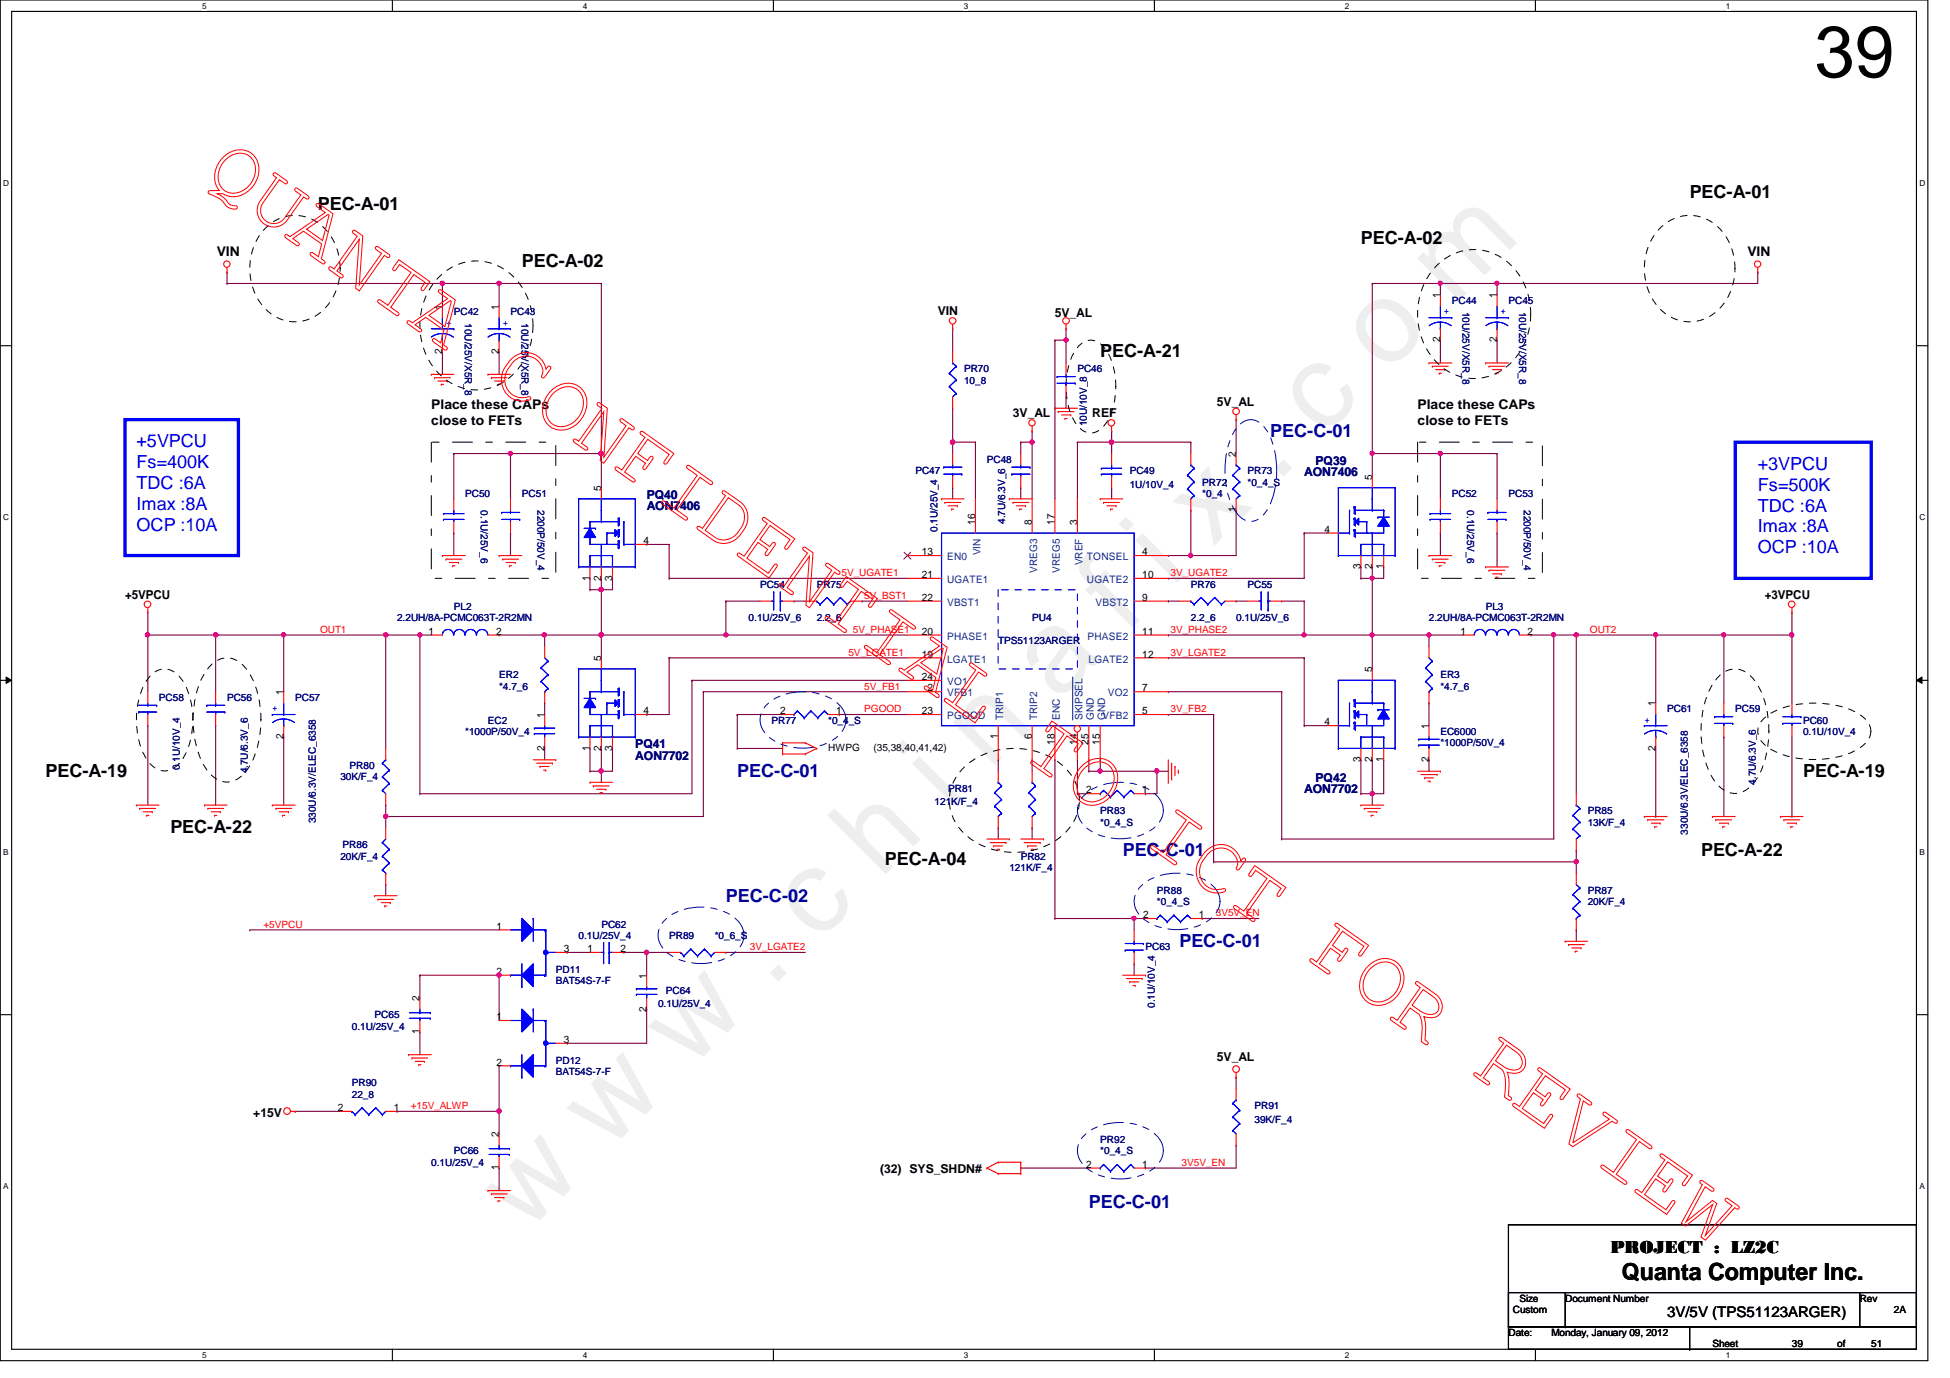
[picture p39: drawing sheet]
<svg xmlns="http://www.w3.org/2000/svg" width="297mm" height="210mm" viewBox="0 0 297 210" stroke-linecap="round" stroke-linejoin="round" font-family="sans-serif">
<defs><g id="words">
<text font-size="17.6" fill="#f0f" x="80.1" y="188" transform="rotate(-45 80.1 188)">w w w . c h i n a f i x . c o m</text>
<text font-size="11" x="276.4" y="11.7">39</text>
<text font-size="3.6" x="247.1" y="195">Quanta Computer Inc.</text>
<g font-size="2.8">
<text x="48.4" y="32">PEC-A-01</text>
<text x="257.4" y="30.2">PEC-A-01</text>
<text x="79.5" y="40.6">PEC-A-02</text>
<text x="207.3" y="37.1">PEC-A-02</text>
<text x="167.6" y="54.4">PEC-A-21</text>
<text x="6.9" y="118.3">PEC-A-19</text>
<text x="274.7" y="118.3">PEC-A-19</text>
<text x="25.9" y="127">PEC-A-22</text>
<text x="134.8" y="131.8">PEC-A-04</text>
<text x="259.1" y="130.4">PEC-A-22</text>
<text x="245.3" y="190.8">PROJECT : LZ2C</text>
</g>
<g font-size="2.8" fill="#00f">
<text x="20.8" y="68.2">+5VPCU</text>
<text x="20.8" y="71.3">Fs=400K</text>
<text x="267.8" y="71.6">+3VPCU</text>
<text x="20.8" y="74.5">TDC :6A</text>
<text x="20.8" y="77.7">Imax :8A</text>
<text x="267.8" y="74.8">Fs=500K</text>
<text x="267.8" y="77.9">TDC :6A</text>
<text x="20.8" y="80.9">OCP :10A</text>
<text x="267.8" y="81.1">Imax :8A</text>
<text x="267.8" y="84.3">OCP :10A</text>
</g>
<g font-size="2.8" fill="#0000a0">
<text x="193.5" y="66.5">PEC-C-01</text>
<text x="112.3" y="118.3">PEC-C-01</text>
<text x="171" y="130.4">PEC-C-01</text>
<text x="110.6" y="137.3">PEC-C-02</text>
<text x="179.7" y="144.2">PEC-C-01</text>
<text x="165.9" y="183.9">PEC-C-01</text>
</g>
<text font-size="2.2" x="254" y="200.7">3V/5V (TPS51123ARGER)</text>
<g font-size="2">
<text x="33" y="39">VIN</text>
<text x="266.2" y="39">VIN</text>
<text x="65.7" y="62.4">Place these CAPs</text>
<text x="65.7" y="64.8">close to FETs</text>
<text x="215.9" y="62.4">Place these CAPs</text>
<text x="215.9" y="64.8">close to FETs</text>
</g>
<g font-size="1.9">
<text x="142.9" y="48">VIN</text>
<text x="160.7" y="48.3">5V_AL</text>
<text x="154.3" y="63.5">3V_AL</text>
<text x="166.4" y="63.5">REF</text>
<text x="185.4" y="61.8">5V_AL</text>
<text x="19" y="91.2">+5VPCU</text>
<text x="268.8" y="91.2">+3VPCU</text>
<text x="185.4" y="161.6">5V_AL</text>
<text x="38.6" y="170.1">+15V</text>
<text x="134.1" y="178.7">(32) SYS_SHDN#</text>
</g>
<g font-size="1.9" fill="#000080">
<text x="200.4" y="70.8">PQ39</text>
<text x="98.5" y="76">PQ40</text>
<text x="98.5" y="77.7">AON7406</text>
<text x="198.7" y="72.5">AON7406</text>
<text x="96.8" y="114">PQ41</text>
<text x="96.8" y="115.7">AON7702</text>
<text x="200.4" y="119.2">PQ42</text>
<text x="198.7" y="120.9">AON7702</text>
</g>
<g font-size="1.6">
<text x="67.3" y="47.2" transform="rotate(-90 67.3 47.2)">1</text>
<text x="76" y="47.2" transform="rotate(-90 76 47.2)">1</text>
<text x="219.4" y="45.4" transform="rotate(-90 219.4 45.4)">1</text>
<text x="228" y="45.4" transform="rotate(-90 228 45.4)">1</text>
<text x="67.3" y="53.9" transform="rotate(-90 67.3 53.9)">2</text>
<text x="76" y="53.9" transform="rotate(-90 76 53.9)">2</text>
<text x="219.4" y="52.2" transform="rotate(-90 219.4 52.2)">2</text>
<text x="228" y="52.2" transform="rotate(-90 228 52.2)">2</text>
<text x="188.3" y="69.6" transform="rotate(-90 188.3 69.6)">2</text>
<text x="91.6" y="74.8" transform="rotate(-90 91.6 74.8)">5</text>
<text x="209" y="73.1" transform="rotate(-90 209 73.1)">5</text>
<text x="98" y="82.9">4</text>
<text x="148.5" y="80" transform="rotate(-90 148.5 80)">16</text>
<text x="157.2" y="80" transform="rotate(-90 157.2 80)">8</text>
<text x="160.7" y="80" transform="rotate(-90 160.7 80)">17</text>
<text x="164.1" y="80" transform="rotate(-90 164.1 80)">3</text>
<text x="188.3" y="78.1" transform="rotate(-90 188.3 78.1)">1</text>
<text x="201.8" y="81.2">4</text>
<text x="89.8" y="88.4" transform="rotate(-90 89.8 88.4)">1</text>
<text x="91.6" y="88.4" transform="rotate(-90 91.6 88.4)">2</text>
<text x="93.3" y="88.4" transform="rotate(-90 93.3 88.4)">3</text>
<text x="140.4" y="84.6">13</text>
<text x="140.4" y="88.1">21</text>
<text x="174" y="84.6">4</text>
<text x="174" y="88.1">10</text>
<text x="207.3" y="86.7" transform="rotate(-90 207.3 86.7)">3</text>
<text x="209" y="86.7" transform="rotate(-90 209 86.7)">2</text>
<text x="210.7" y="86.7" transform="rotate(-90 210.7 86.7)">1</text>
<text x="140.4" y="91.5">22</text>
<text x="174" y="91.5">9</text>
<text x="65.3" y="96.7">1</text>
<text x="75.6" y="96.7">2</text>
<text x="91.6" y="100.7" transform="rotate(-90 91.6 100.7)">5</text>
<text x="140.4" y="96.7">20</text>
<text x="140.4" y="100.2">19</text>
<text x="174" y="100.2">12</text>
<text x="174" y="96.7">11</text>
<text x="222.5" y="96.7">1</text>
<text x="232.7" y="96.7">2</text>
<text x="43.2" y="105.9" transform="rotate(-90 43.2 105.9)">1</text>
<text x="140.4" y="103.6">24</text>
<text x="141.3" y="105.3">2</text>
<text x="174" y="105.3">7</text>
<text x="209" y="102.4" transform="rotate(-90 209 102.4)">5</text>
<text x="252.2" y="107.6" transform="rotate(-90 252.2 107.6)">1</text>
<text x="43.2" y="112.6" transform="rotate(-90 43.2 112.6)">2</text>
<text x="82.9" y="109.3" transform="rotate(-90 82.9 109.3)">1</text>
<text x="98" y="108.8">4</text>
<text x="118.8" y="108.8">2</text>
<text x="127.4" y="108.8">1</text>
<text x="140.4" y="108.8">23</text>
<text x="152" y="112.6" transform="rotate(-90 152 112.6)">1</text>
<text x="157.2" y="112.6" transform="rotate(-90 157.2 112.6)">6</text>
<text x="160.7" y="113.5" transform="rotate(-90 160.7 113.5)">18</text>
<text x="164.1" y="113.5" transform="rotate(-90 164.1 113.5)">14</text>
<text x="165.8" y="113.5" transform="rotate(-90 165.8 113.5)">25</text>
<text x="167.6" y="113.5" transform="rotate(-90 167.6 113.5)">15</text>
<text x="174" y="108.8">5</text>
<text x="201.8" y="110.5">4</text>
<text x="217.6" y="111" transform="rotate(-90 217.6 111)">1</text>
<text x="82.9" y="114.3" transform="rotate(-90 82.9 114.3)">2</text>
<text x="89.8" y="114.3" transform="rotate(-90 89.8 114.3)">1</text>
<text x="91.6" y="114.3" transform="rotate(-90 91.6 114.3)">2</text>
<text x="93.3" y="114.3" transform="rotate(-90 93.3 114.3)">3</text>
<text x="207.3" y="116.1" transform="rotate(-90 207.3 116.1)">3</text>
<text x="209" y="116.1" transform="rotate(-90 209 116.1)">2</text>
<text x="210.7" y="116.1" transform="rotate(-90 210.7 116.1)">1</text>
<text x="217.6" y="116.1" transform="rotate(-90 217.6 116.1)">2</text>
<text x="252.2" y="114.3" transform="rotate(-90 252.2 114.3)">2</text>
<text x="165.5" y="120.9">2</text>
<text x="174" y="120.9">1</text>
<text x="75.6" y="141.6">1</text>
<text x="174.1" y="139.9">2</text>
<text x="182.6" y="139.9">1</text>
<text x="75.6" y="148.5">2</text>
<text x="85.9" y="145">3</text>
<text x="89.5" y="145">1</text>
<text x="94.5" y="145">2</text>
<text x="98.5" y="149.1" transform="rotate(-90 98.5 149.1)">1</text>
<text x="63.9" y="152.5" transform="rotate(-90 63.9 152.5)">2</text>
<text x="75.6" y="155.4">1</text>
<text x="98.5" y="154.1" transform="rotate(-90 98.5 154.1)">2</text>
<text x="63.9" y="157.5" transform="rotate(-90 63.9 157.5)">1</text>
<text x="85.9" y="158.9">3</text>
<text x="75.6" y="162.3">2</text>
<text x="51.5" y="169.2">2</text>
<text x="60" y="169.2">1</text>
<text x="76" y="173.2" transform="rotate(-90 76 173.2)">2</text>
<text x="76" y="178.3" transform="rotate(-90 76 178.3)">1</text>
<text x="165.5" y="177.9">2</text>
<text x="174" y="177.9">1</text>
</g>
<g font-size="1.6" fill="#004080">
<text x="144.3" y="85.3">EN0</text>
<text x="144.3" y="88.8">UGATE1</text>
<text x="149.3" y="84.6" transform="rotate(-90 149.3 84.6)">VIN</text>
<text x="158" y="87.2" transform="rotate(-90 158 87.2)">VREG3</text>
<text x="161.5" y="87.2" transform="rotate(-90 161.5 87.2)">VREG5</text>
<text x="164.9" y="86.1" transform="rotate(-90 164.9 86.1)">VREF</text>
<text x="165.6" y="85.3">TONSEL</text>
<text x="165.6" y="88.8">UGATE2</text>
<text x="144.3" y="92.3">VBST1</text>
<text x="166.9" y="92.3">VBST2</text>
<text x="144.3" y="97.5">PHASE1</text>
<text x="144.3" y="100.9">LGATE1</text>
<text x="165.6" y="97.5">PHASE2</text>
<text x="165.8" y="100.9">LGATE2</text>
<text x="144.3" y="106.1">VFB1</text>
<text x="144.3" y="104.4">VO1</text>
<text x="168.7" y="106.1">VO2</text>
<text x="144.3" y="109.6">PGOOD</text>
<text x="152.8" y="109.7" transform="rotate(-90 152.8 109.7)">TRIP1</text>
<text x="158" y="109.7" transform="rotate(-90 158 109.7)">TRIP2</text>
<text x="161.5" y="109.7" transform="rotate(-90 161.5 109.7)">ENC</text>
<text x="164.9" y="109.7" transform="rotate(-90 164.9 109.7)">SKIPSEL</text>
<text x="166.6" y="109.7" transform="rotate(-90 166.6 109.7)">GND</text>
<text x="167.9" y="109.6">VFB2</text>
<text x="168.4" y="109.7" transform="rotate(-90 168.4 109.7)">GND</text>
</g>
<g font-size="1.5" fill="#00f">
<text x="219.9" y="47.9">+</text>
<text x="228.6" y="47.9">+</text>
<text x="67.9" y="49.6">+</text>
<text x="76.6" y="49.6">+</text>
<text x="41.5" y="108.3">+</text>
<text x="250.5" y="110.1">+</text>
</g>
<g font-size="1.5" fill="#000080">
<text x="221.1" y="46.3">PC44</text>
<text x="222.8" y="47.5" transform="rotate(90 222.8 47.5)">10U/25V/X5R_8</text>
<text x="229.8" y="46.3">PC45</text>
<text x="231.4" y="47.5" transform="rotate(90 231.4 47.5)">10U/25V/X5R_8</text>
<text x="69.1" y="48">PC42</text>
<text x="70.8" y="49.2" transform="rotate(90 70.8 49.2)">10U/25V/X5R_8</text>
<text x="77.8" y="48">PC43</text>
<text x="79.5" y="49.2" transform="rotate(90 79.5 49.2)">10U/25V/X5R_8</text>
<text x="146.9" y="56.7">PR70</text>
<text x="146.9" y="58.4">10_8</text>
<text x="164.1" y="56.7">PC46</text>
<text x="165.6" y="64.9" transform="rotate(-90 165.6 64.9)">10U/10V_8</text>
<text x="150.3" y="70.5">PC48</text>
<text x="70.9" y="75.7">PC50</text>
<text x="73.2" y="77.7" transform="rotate(90 73.2 77.7)">0.1U/25V_6</text>
<text x="79.5" y="75.7">PC51</text>
<text x="81.9" y="77.7" transform="rotate(90 81.9 77.7)">2200P/50V_4</text>
<text x="139.4" y="72.2">PC47</text>
<text x="172.1" y="72.2">PC49</text>
<text x="172.1" y="74.3">1U/10V_4</text>
<text x="183.1" y="74">PR72</text>
<text x="183.1" y="75.7">*0_4</text>
<text x="190" y="72.2">PR73</text>
<text x="190" y="74">*0_4_S</text>
<text x="221.1" y="75.7">PC52</text>
<text x="223.5" y="77.7" transform="rotate(90 223.5 77.7)">0.1U/25V_6</text>
<text x="229.8" y="75.7">PC53</text>
<text x="232.1" y="77.7" transform="rotate(90 232.1 77.7)">2200P/50V_4</text>
<text x="142.8" y="81" transform="rotate(-90 142.8 81)">0.1U/25V_4</text>
<text x="153.1" y="79.8" transform="rotate(-90 153.1 79.8)">4.7U/6.3V_6</text>
<text x="115.8" y="89.5">PC54</text>
<text x="124.4" y="89.5">PR75</text>
<text x="181.4" y="89.5">PR76</text>
<text x="190" y="89.5">PC55</text>
<text x="60.5" y="94.7">2.2UH/8A-PCMC063T-2R2MN</text>
<text x="69.1" y="93">PL2</text>
<text x="114" y="94.7">0.1U/25V_6</text>
<text x="124.4" y="94.7">2.2_6</text>
<text x="157.2" y="94.7">PU4</text>
<text x="181.4" y="94.7">2.2_6</text>
<text x="188.3" y="94.7">0.1U/25V_6</text>
<text x="217.7" y="94.7">2.2UH/8A-PCMC063T-2R2MN</text>
<text x="226.3" y="93">PL3</text>
<text x="152.1" y="98.1">TPS51123ARGER</text>
<text x="24.2" y="106.8">PC58</text>
<text x="34.6" y="106.8">PC56</text>
<text x="45" y="106.8">PC57</text>
<text x="76" y="103.3">ER2</text>
<text x="76" y="105">*4.7_6</text>
<text x="219.4" y="103.3">ER3</text>
<text x="219.4" y="105">*4.7_6</text>
<text x="70.9" y="111.9">*1000P/50V_4</text>
<text x="74.3" y="110.2">EC2</text>
<text x="117.5" y="110.2">PR77</text>
<text x="126.2" y="110.2">*0_4_S</text>
<text x="219.4" y="111.9">EC6000</text>
<text x="219.4" y="113.7">*1000P/50V_4</text>
<text x="254" y="108.5">PC61</text>
<text x="264.3" y="108.5">PC59</text>
<text x="274.7" y="110.2">PC60</text>
<text x="274.7" y="111.9">0.1U/10V_4</text>
<text x="27.4" y="117.3" transform="rotate(-90 27.4 117.3)">0.1U/10V_4</text>
<text x="37.8" y="117.8" transform="rotate(-90 37.8 117.8)">4.7U/6.3V_6</text>
<text x="51.9" y="118.9">30K/F_4</text>
<text x="53.3" y="117.1">PR80</text>
<text x="267.5" y="119.5" transform="rotate(-90 267.5 119.5)">4.7U/6.3V_6</text>
<text x="48.1" y="125.4" transform="rotate(-90 48.1 125.4)">330U/6.3V/ELEC_6358</text>
<text x="142.4" y="122.6">121K/F_4</text>
<text x="144.4" y="120.6">PR81</text>
<text x="167.6" y="124">PR83</text>
<text x="167.6" y="125.8">*0_4_S</text>
<text x="241.8" y="124">PR85</text>
<text x="241.8" y="125.8">13K/F_4</text>
<text x="51.9" y="130.9">20K/F_4</text>
<text x="52.2" y="129.2">PR86</text>
<text x="155.5" y="130.9">PR82</text>
<text x="257.1" y="127.1" transform="rotate(-90 257.1 127.1)">330U/6.3V/ELEC_6358</text>
<text x="153.8" y="132.7">121K/F_4</text>
<text x="176.2" y="136.1">PR88</text>
<text x="176.2" y="137.8">*0_4_S</text>
<text x="241.8" y="136.1">PR87</text>
<text x="241.8" y="137.8">20K/F_4</text>
<text x="88.1" y="143">0.1U/25V_4</text>
<text x="91.6" y="141.3">PC62</text>
<text x="101.9" y="143">PR89</text>
<text x="108.9" y="143">*0_6_S</text>
<text x="84.7" y="148.2">PD11</text>
<text x="84.7" y="149.9">BAT54S-7-F</text>
<text x="174.5" y="144.8">PC63</text>
<text x="57.1" y="155.1">PC65</text>
<text x="100.2" y="153.4">0.1U/25V_4</text>
<text x="101.4" y="151.3">PC64</text>
<text x="175.9" y="153.5" transform="rotate(-90 175.9 153.5)">0.1U/10V_4</text>
<text x="53.6" y="156.8">0.1U/25V_4</text>
<text x="53.6" y="165.5">PR90</text>
<text x="53.6" y="167.2">22_8</text>
<text x="84.7" y="162.1">PD12</text>
<text x="84.7" y="163.7">BAT54S-7-F</text>
<text x="191.1" y="169">PR91</text>
<text x="191.1" y="171">39K/F_4</text>
<text x="65.7" y="177.6">0.1U/25V_4</text>
<text x="69.1" y="175.9">PC66</text>
<text x="167.6" y="174.1">PR92</text>
<text x="167.6" y="175.9">*0_4_S</text>
</g>
<g font-size="1.5" fill="#f00">
<text x="128.2" y="87.8">5V_UGATE1</text>
<text x="178.3" y="87.8">3V_UGATE2</text>
<text x="131.7" y="91.2">5V_BST1</text>
<text x="48.8" y="96.4">OUT1</text>
<text x="129.2" y="99.9">5V_LGATE1</text>
<text x="129.9" y="96.4">5V_PHASE1</text>
<text x="178.3" y="99.9">3V_LGATE2</text>
<text x="178.3" y="96.4">3V_PHASE2</text>
<text x="242.2" y="96.4">OUT2</text>
<text x="131.7" y="105">5V_FB1</text>
<text x="131.7" y="108.5">PGOOD</text>
<text x="178.3" y="108.5">3V_FB2</text>
<text x="40.1" y="141.3">+5VPCU</text>
<text x="185.2" y="139.6">3V5V_EN</text>
<text x="114.2" y="144.7">3V_LGATE2</text>
<text x="62.6" y="169">+15V_ALWP</text>
<text x="180" y="177.6">3V5V_EN</text>
</g>
<g font-size="1.5">
<text x="126.2" y="114.4">HWPG</text>
<text x="133.1" y="114.4">(35,38,40,41,42)</text>
<text x="229.8" y="203.5">Date:</text>
<text x="230.5" y="200">Custom</text>
<text x="231.5" y="198.3">Size</text>
<text x="236.3" y="203.5">Monday, January 09, 2012</text>
<text x="238.4" y="198.3">Document Number</text>
<text x="283.3" y="198.3">Rev</text>
<text x="288.5" y="200">2A</text>
<text x="260.9" y="205.2">Sheet</text>
<text x="273" y="205.2">39</text>
<text x="279.9" y="205.2">of</text>
<text x="285" y="205.2">51</text>
</g>
<g font-size="1.3">
<text x="30.8" y="1.4">5</text>
<text x="88.8" y="1.4">4</text>
<text x="146.8" y="1.4">3</text>
<text x="204.8" y="1.4">2</text>
<text x="262.9" y="1.4">1</text>
<text x=".5" y="28.3">D</text>
<text x="292.4" y="28.3">D</text>
<text x=".5" y="79.2">C</text>
<text x="292.4" y="79.2">C</text>
<text x=".5" y="130.2">B</text>
<text x="292.4" y="130.2">B</text>
<text x=".5" y="181.1">A</text>
<text x="292.4" y="181.1">A</text>
<text x="30.8" y="206.9">5</text>
<text x="88.8" y="206.9">4</text>
<text x="146.8" y="206.9">3</text>
<text x="204.8" y="206.9">2</text>
<text x="262.9" y="206.9">1</text>
</g>
</g></defs>
<path d="M0 0h293.7v207.3h-293.7zM1.8 1.7h290.1v203.8h-290.1z" fill="none" stroke="#000" stroke-width=".17"/>
<g fill="#fff">
<path d="M30.8 .2h.7v1.4h-.7z"/>
<path d="M30.8 205.7h.7v1.4h-.7z"/>
</g>
<path d="M59.8 0v1.7M59.8 205.5v1.8" fill="none" stroke="#000" stroke-width=".17"/>
<g fill="#fff">
<path d="M88.8 .2h.6v1.4h-.6z"/>
<path d="M88.8 205.7h.6v1.4h-.6z"/>
</g>
<path d="M117.8 0v1.7M117.8 205.5v1.8" fill="none" stroke="#000" stroke-width=".17"/>
<g fill="#fff">
<path d="M146.8 .2h.7v1.4h-.7z"/>
<path d="M146.8 205.7h.7v1.4h-.7z"/>
</g>
<path d="M175.8 0v1.7M175.8 205.5v1.8" fill="none" stroke="#000" stroke-width=".17"/>
<g fill="#fff">
<path d="M204.8 .2h.7v1.4h-.7z"/>
<path d="M204.8 205.7h.7v1.4h-.7z"/>
</g>
<path d="M233.9 0v1.7M233.9 205.5v1.8" fill="none" stroke="#000" stroke-width=".17"/>
<g fill="#fff">
<path d="M262.9 .2h.7v1.4h-.7z"/>
<path d="M262.9 205.7h.7v1.4h-.7z"/>
<path d="M.5 27.2h.9v1.4h-.9z"/>
<path d="M292.4 27.2h.9v1.4h-.9z"/>
<path d="M.5 78.1h.9v1.4h-.9z"/>
<path d="M292.4 78.1h.9v1.4h-.9z"/>
</g>
<path d="M0 52.7h1.8M291.9 52.7h1.8" fill="none" stroke="#000" stroke-width=".17"/>
<g fill="#fff">
<path d="M.5 129.1h.8v1.4h-.8z"/>
<path d="M292.4 129.1h.8v1.4h-.8z"/>
</g>
<path d="M0 103.6h1.8M291.9 103.6h1.8" fill="none" stroke="#000" stroke-width=".17"/>
<path d="M.9 103.1l.9 .5-.9 .5zM291.9 103.6l.9-.5v1z" fill="#000"/>
<path d="M.9 103.1l.9 .5-.9 .5zM291.9 103.6l.9-.5v1z" fill="none" stroke="#000" stroke-width=".15"/>
<g fill="#fff">
<path d="M.5 180h.8v1.4h-.8z"/>
<path d="M292.4 180h.8v1.4h-.8z"/>
</g>
<path d="M0 154.6h1.8M291.9 154.6h1.8" fill="none" stroke="#000" stroke-width=".17"/>
<path d="M64 96.7h.1M64 96.7v24.2M101.9 100.2h36.3M107.1 105.4h31.1M64 120.9h.1M64 120.9h41.4M240.1 129.5h.1M240.1 129.5v1.8" fill="none" stroke="#800040" stroke-width=".17"/>
<circle cx="63.9" cy="96.7" r=".32" fill="#f0f"/>
<circle cx="63.9" cy="96.7" r=".32" fill="none" stroke="#f0f" stroke-width=".17"/>
<g fill="none" stroke="#800040" stroke-width=".17">
<path d="M58.8 96.7h.1M58.8 96.7h5.2M101.9 88.1h36.3M240.1 96.7h.1M240.1 96.7v24.2M252.2 96.7h.1M252.2 96.7h20.8M262.6 96.7h.1M22.5 110.5h.1M22.5 110.5v12.1M105.4 103.6h32.8M58.8 122.6h.1"/>
<path d="M58.8 124.4h.1M58.8 122.6v1.8M58.8 124.4h48.3"/>
</g>
<circle cx="240.1" cy="96.7" r=".33" fill="#f0f"/>
<circle cx="240.1" cy="96.7" r=".33" fill="none" stroke="#f0f" stroke-width=".17"/>
<path d="M58.8 96.7h.1M58.8 96.7v17.3M64 96.7h.1M64 96.7h1.7M58.8 134.7h.1M58.8 134.7v1.7" fill="none" stroke="#800040" stroke-width=".17"/>
<circle cx="58.8" cy="96.7" r=".33" fill="#f0f"/>
<circle cx="58.8" cy="96.7" r=".33" fill="none" stroke="#f0f" stroke-width=".17"/>
<path d="M34.6 41.4h.1M34.6 41.4v1.8M22.5 93.3h.1M22.5 93.3v3.4M236.7 96.7v31.1h-41.5M273 93.3h.1M273 93.3v3.4M58.8 124.4h.1M58.8 124.4v1.7" fill="none" stroke="#800040" stroke-width=".17"/>
<circle cx="58.8" cy="124.3" r=".33" fill="#f0f"/>
<circle cx="58.8" cy="124.3" r=".33" fill="none" stroke="#f0f" stroke-width=".17"/>
<path d="M184.9 131.3h55.2M240.1 141.6h.1M240.1 141.6v1.8" fill="none" stroke="#800040" stroke-width=".17"/>
<circle cx="240.1" cy="131.2" r=".33" fill="#f0f"/>
<circle cx="240.1" cy="131.2" r=".33" fill="none" stroke="#f0f" stroke-width=".17"/>
<g fill="none" stroke="#800040" stroke-width=".17">
<path d="M67.4 43.2h.1M67.4 43.2h8.6M67.4 43.2v3.5M240.1 131.3h.1M240.1 131.3v1.7M38.1 141.6h.1M38.1 141.6h37.9M64 148.5h.1M64 157.2h.1M64 148.5h12M64 148.5v3.5M64 157.2v3.5"/>
<path d="M45 169.3h.1M45 169.3h6.9M60.5 169.3h.1M60.5 169.3h15.5"/>
</g>
<circle cx="67.4" cy="43.2" r=".33" fill="#f0f"/>
<circle cx="67.4" cy="43.2" r=".33" fill="none" stroke="#f0f" stroke-width=".17"/>
<path d="M34.6 43.2h.1M34.6 43.2h32.8M67.4 53.6h.1M67.4 53.6v3.4M267.8 41.4h.1M267.8 41.4v1.8h-39.8M240.1 96.7h.1M240.1 96.7h12.1M262.6 96.7h.1M262.6 96.7v10.4M262.6 112.3h.1M262.6 112.3v12.1" fill="none" stroke="#800040" stroke-width=".17"/>
<circle cx="262.6" cy="96.7" r=".32" fill="#f0f"/>
<circle cx="262.6" cy="96.7" r=".32" fill="none" stroke="#f0f" stroke-width=".17"/>
<path d="M22.5 96.7h.1M22.5 96.7v8.7" fill="none" stroke="#800040" stroke-width=".17"/>
<circle cx="22.5" cy="96.7" r=".33" fill="#f0f"/>
<circle cx="22.5" cy="96.7" r=".33" fill="none" stroke="#f0f" stroke-width=".17"/>
<path d="M22.5 96.7h.1M22.5 96.7h10.3M43.2 96.7h.1M43.2 96.7v8.7" fill="none" stroke="#800040" stroke-width=".17"/>
<circle cx="43.2" cy="96.7" r=".32" fill="#f0f"/>
<circle cx="43.2" cy="96.7" r=".32" fill="none" stroke="#f0f" stroke-width=".17"/>
<path d="M32.8 96.7h.1M32.8 96.7h10.4M252.2 96.7h.1M252.2 96.7v10.4M32.8 110.5h.1M32.8 110.5v12.1M43.2 112.3h.1M43.2 112.3v10.3" fill="none" stroke="#800040" stroke-width=".17"/>
<circle cx="252.2" cy="96.7" r=".32" fill="#f0f"/>
<circle cx="252.2" cy="96.7" r=".32" fill="none" stroke="#f0f" stroke-width=".17"/>
<path d="M273 96.7h.1M273 96.7v10.4M252.2 114v10.4M252.2 124.4h.1" fill="none" stroke="#800040" stroke-width=".17"/>
<circle cx="272.9" cy="96.7" r=".33" fill="#f0f"/>
<circle cx="272.9" cy="96.7" r=".33" fill="none" stroke="#f0f" stroke-width=".17"/>
<path d="M32.8 96.7h.1M32.8 96.7v8.7M43.2 96.7h.1M43.2 96.7h15.6M236.7 96.7h3.4M273 112.3v12.1M273 124.4h.1" fill="none" stroke="#800040" stroke-width=".17"/>
<circle cx="32.9" cy="96.7" r=".33" fill="#f0f"/>
<circle cx="32.9" cy="96.7" r=".33" fill="none" stroke="#f0f" stroke-width=".17"/>
<g fill="none" stroke="#f00" stroke-width=".17">
<path d="M34.6 41.4h.1M34.6 40.8v.6M65.7 57h.1M65.7 57h3.4M66.2 57.5h.1M66.2 57.5h2.4M66.7 58h1.4M67.2 58.5h.1M67.2 58.5h.4M67.4 46.7v1.7M67.4 51.8v1.8M267.8 41.4h.1"/>
<path d="M267.8 40.8v.6M22.5 93.3h.1M22.5 92.6v.7M65.7 96.7h1.7M67.4 84.6h.1M67.4 84.6h3.5M273 93.3h.1M273 92.6v.7M22.5 105.4v1.7M22.5 108.8v1.7M32.8 105.4v1.7M32.8 108.8v1.7"/>
<path d="M43.2 105.4v1.7M43.2 110.5v1.8M58.8 114v1.7M252.2 107.1v1.7M252.2 112.3v1.7M262.6 107.1v1.7M262.6 110.5v1.8M273 107.1v1.7M273 110.5v1.8M20.8 122.6h.1M20.8 122.6h3.4M21.3 123.1h.1"/>
<path d="M21.3 123.1h2.4M21.8 123.7h1.4M22.3 124.2h.1M22.3 124.2h.4M23.2 123.7h.1M31.2 122.6h.1M31.2 122.6h3.4M31.7 123.1h.1M31.7 123.1h2.4M32.2 123.7h1.4M32.7 124.2h.1M32.7 124.2h.3"/>
<path d="M33.6 123.7h.1M41.5 122.6h.1M41.5 122.6h3.5M42 123.1h.1M42 123.1h2.4M42.5 123.7h1.4M43 124.2h.1M43 124.2h.4M43.9 123.7h.1M57.1 136.4h.1M57.1 136.4h3.4M57.6 137h.1"/>
<path d="M57.6 137h2.4M58.1 137.5h1.4M58.6 138h.1M58.6 138h.3M58.8 120.9v1.7M58.8 126.1v1.7M58.8 133v1.7M59.5 137.5h.1M240.1 120.9v1.7M240.1 127.8v1.7M240.1 133v1.7M240.1 139.9v1.7"/>
<path d="M250.5 124.4h.1M250.5 124.4h3.5M251 124.9h.1M251 124.9h2.4M251.5 125.4h1.4M252 125.9h.1M252 125.9h.4M252.9 125.4h.1M260.9 124.4h.1M260.9 124.4h3.4M261.4 124.9h.1M261.4 124.9h2.4"/>
<path d="M261.9 125.4h1.4M262.4 125.9h.1M262.4 125.9h.4M263.3 125.4h.1M271.2 124.4h.1M271.2 124.4h3.5M271.7 124.9h.1M271.7 124.9h2.4M272.2 125.4h1.4M272.8 125.9h.1M272.8 125.9h.3M273.6 125.4h.1"/>
<path d="M64 152v1.7M64 155.4v1.8M238.4 143.4h.1M238.4 143.4h3.4M238.9 143.9h.1M238.9 143.9h2.4M239.4 144.4h1.4M239.9 144.9h.1M239.9 144.9h.4M240.8 144.4h.1M44.3 169.3h.7M45 169.3h.1"/>
<path d="M51.9 169.3h1.7M58.8 169.3h1.7M62.2 160.7h.1M62.2 160.7h3.5M62.7 161.2h.1M62.7 161.2h2.4M63.2 161.7h1.4M63.8 162.2h.1M63.8 162.2h.3M64.6 161.7h.1"/>
<circle cx="34.6" cy="40.2" r=".49"/>
<circle cx="267.7" cy="40.2" r=".49"/>
<circle cx="22.5" cy="92" r=".5"/>
<circle cx="272.9" cy="92" r=".5"/>
<circle cx="43.7" cy="169.2" r=".51"/>
</g>
<path d="M229.8 186.6h62.1v15.5h-62.1zM229.8 196.9h62.1v5.2h-62.1zM238.4 196.9v5.2M283.3 196.9h.1M283.3 196.9v5.2M229.8 202.1h62.1v3.4h-62.1zM238.4 202.1h.1M257.4 205.5h.1M257.4 202.1v3.4" fill="none" stroke="#000" stroke-width=".17"/>
<path d="M65.7 67.4h19v20.7h-19z" fill="none" stroke="#000" stroke-width=".15" stroke-dasharray="3 2 1 2"/>
<path d="M19 63.9h17.3v20.7h-17.3zM264.3 67.4h20.7v20.7h-20.7z" fill="none" stroke="#00f" stroke-width=".51"/>
<path d="M40.4 34.8a6.2 6.2 0 0 1 9.7 .8 9 9 0 0 1-1.4 12.1 6.2 6.2 0 0 1-9-1.5 9.2 9.2 0 0 1 .7-11.4zM252.8 34.8a6.3 6.3 0 0 1 10.4 1.7 9 9 0 0 1-2.1 11.2 6.2 6.2 0 0 1-8.9-1.5 9.2 9.2 0 0 1 .6-11.4zM66.9 42.2a8 8 0 0 1 12.7 1.7 10.6 10.6 0 0 1-3 14.3 8 8 0 0 1-11.1-3 10.9 10.9 0 0 1 1.4-13zM23.1 102.8a2.68 2.68 0 0 1 3.9 0 10.4 10.4 0 0 1 2.3 8.1 9.1 9.1 0 0 1-2.3 5.7 2.66 2.66 0 0 1-3.9 0 10.5 10.5 0 0 1-2.3-8.2 9 9 0 0 1 2.3-5.6zM32.4 101.1a3.3 3.3 0 0 1 5 .6 13.8 13.8 0 0 1 2.1 10.7 10 10 0 0 1-2.7 5.8 3.3 3.3 0 0 1-5-.6 13.9 13.9 0 0 1-2.2-10.7 9.8 9.8 0 0 1 2.8-5.8zM262.1 102.8a3.3 3.3 0 0 1 5 .6 13.9 13.9 0 0 1 2.1 10.7 10 10 0 0 1-2.7 5.9 3.3 3.3 0 0 1-5-.7 13.9 13.9 0 0 1-2.2-10.7 9.8 9.8 0 0 1 2.8-5.8zM268.6 109.6a11.2 11.2 0 0 1 7.7-2.5 11.3 11.3 0 0 1 7.9 2.5 2.43 2.43 0 0 1 0 3.6 11.3 11.3 0 0 1-7.9 2.5 11.1 11.1 0 0 1-7.7-2.5 2.45 2.45 0 0 1 0-3.6z" fill="none" stroke="#000" stroke-width=".15" stroke-dasharray="1 1 1 1 1 1 1 1"/>
<g fill="none" stroke="#00f" stroke-width=".17">
<path d="M65.7 50.1h3.4M67.4 51.8h.1M67.4 50.1h.1M67.4 50.8l1 .2 .6 .4M67.4 50.8l-1.1 .2-.6 .4M67.4 48.4v1.7M67.4 50.8v1M68.3 95.9h-.1a.79 .79 0 0 0-.8 .8M143.4 81.2h29.4v29.3h-29.4zM21.1 108.5h.1M21.1 107.4h2.8M21.1 108.5h2.8"/>
<path d="M22.5 107.4h.1M22.5 108.5h.1M22.5 107.1v.3M22.5 108.5v.3M23.9 107.4h.1M31.5 107.4h.1M31.5 107.4h2.7M31.5 108.5h2.7M32.8 108.5h.1M32.8 107.4h.1M32.8 107.1v.3M32.8 108.5v.3"/>
<path d="M34.2 108.5h.1M41.5 108.8h.1M41.5 108.8h3.5M43.2 110.5h.1M43.2 108.8h.1M43.2 109.5l-1.1 .2-.6 .4M43.2 109.5l.7 .1 1 .5M43.2 107.1v1.7M43.2 109.5v1M58.2 118.3h.1M58.2 116.2h.1M58.2 118.3l1.1 1"/>
<path d="M58.2 116.2l1.1 1.1M58.8 115.7h.1M58.8 115.7l-.6 .5M59.3 119.3h.1M59.3 117.3h.1M59.3 119.3l-1.1 1.1M59.3 117.3l-1.1 1M250.5 110.5h.1M250.5 110.5h3.5M252.2 112.3h.1M252.2 110.5h.1M252.2 111.3l-1.1 .1-.6 .4"/>
<path d="M252.2 111.3h.7l1 .5M252.2 108.8v1.7M252.2 111.3v1M261.2 109.2h.1M261.2 110.2h2.7M261.2 109.2h2.7M262.6 110.2h.1M262.6 109.2h.1M262.6 108.8v.4M262.6 110.2v.3M263.9 110.2h.1M271.6 110.2h.1"/>
<path d="M271.6 110.2h2.7M271.6 109.2h2.7M273 109.2h.1M273 110.2h.1M273 108.8v.4M273 110.2v.3M274.3 109.2h.1M58.2 128.4h.1M58.2 130.4h.1M58.2 132.5h.1M58.2 120.4h.1M58.2 128.4l1.1 1"/>
<path d="M58.2 130.4l1.1 1M58.2 132.5l.6 .5M58.2 120.4l.6 .5M58.8 133h.1M58.8 127.8l-.6 .6M59.3 129.4h.1M59.3 131.4h.1M59.3 129.4l-1.1 1M59.3 131.4l-1.1 1.1M239.6 126.3h.1M239.6 124.2h.1M239.6 136.3h.1"/>
<path d="M239.6 138.3h.1M239.6 126.3l1.1 1M239.6 124.2l1.1 1M239.6 136.3l1.1 1M239.6 138.3l1.1 1.1M240.1 122.6h.1M240.1 139.9h.1M240.1 122.6l.6 .5M240.1 134.7l.6 .6M240.7 127.3h.1M240.7 125.2h.1M240.7 123.1h.1"/>
<path d="M240.7 135.3h.1M240.7 137.3h.1M240.7 139.4h.1M240.7 127.3l-.6 .5M240.7 125.2l-1.1 1.1M240.7 123.1l-1.1 1.1M240.7 135.3l-1.1 1M240.7 137.3l-1.1 1M240.7 139.4l-.6 .5M62.4 154.3h3.1M62.4 155.1h3.1M64 155.1h.1"/>
<path d="M64 154.3h.1M64 153.7v.6M64 155.1v.3M65.5 154.3h.1M65.5 155.1h.1M53.6 169.3h.1M53.6 169.3l.5 .5M54.1 169.8h.1M55.2 168.7h.1M55.2 168.7l1 1.1M55.2 168.7l-1.1 1.1M56.2 169.8h.1"/>
<path d="M57.2 168.7h.1M57.2 168.7l1 1.1M57.2 168.7l-1 1.1M58.2 169.8h.1M58.8 169.3l-.6 .5"/>
</g>
<circle cx="63.9" cy="96.7" r=".32" fill="#f0f"/>
<circle cx="63.9" cy="96.7" r=".32" fill="none" stroke="#f0f" stroke-width=".17"/>
<circle cx="240.1" cy="96.7" r=".33" fill="#f0f"/>
<circle cx="240.1" cy="96.7" r=".33" fill="none" stroke="#f0f" stroke-width=".17"/>
<circle cx="58.8" cy="96.7" r=".33" fill="#f0f"/>
<circle cx="58.8" cy="96.7" r=".33" fill="none" stroke="#f0f" stroke-width=".17"/>
<circle cx="58.8" cy="124.3" r=".33" fill="#f0f"/>
<circle cx="58.8" cy="124.3" r=".33" fill="none" stroke="#f0f" stroke-width=".17"/>
<circle cx="240.1" cy="131.2" r=".33" fill="#f0f"/>
<circle cx="240.1" cy="131.2" r=".33" fill="none" stroke="#f0f" stroke-width=".17"/>
<circle cx="67.4" cy="43.2" r=".33" fill="#f0f"/>
<circle cx="67.4" cy="43.2" r=".33" fill="none" stroke="#f0f" stroke-width=".17"/>
<circle cx="262.6" cy="96.7" r=".32" fill="#f0f"/>
<circle cx="262.6" cy="96.7" r=".32" fill="none" stroke="#f0f" stroke-width=".17"/>
<circle cx="22.5" cy="96.7" r=".33" fill="#f0f"/>
<circle cx="22.5" cy="96.7" r=".33" fill="none" stroke="#f0f" stroke-width=".17"/>
<circle cx="43.2" cy="96.7" r=".32" fill="#f0f"/>
<circle cx="43.2" cy="96.7" r=".32" fill="none" stroke="#f0f" stroke-width=".17"/>
<circle cx="252.2" cy="96.7" r=".32" fill="#f0f"/>
<circle cx="252.2" cy="96.7" r=".32" fill="none" stroke="#f0f" stroke-width=".17"/>
<circle cx="272.9" cy="96.7" r=".33" fill="#f0f"/>
<circle cx="272.9" cy="96.7" r=".33" fill="none" stroke="#f0f" stroke-width=".17"/>
<circle cx="32.9" cy="96.7" r=".33" fill="#f0f"/>
<circle cx="32.9" cy="96.7" r=".33" fill="none" stroke="#f0f" stroke-width=".17"/>
<g fill="none" stroke="#f00" stroke-width=".15">
<path d="M34 24a3.1 3.1 0 0 1 5.1 .3 4.1 4.1 0 0 1-4 5.6l-1.2-.4h-.8a4.3 4.3 0 0 1 1.9 1.6l1 .3 .1 .4a1.82 1.82 0 0 1-2.1-1.1 6.2 6.2 0 0 0-2.2-1.2l-.1-.2 .2-.2 1.5-.1a3.8 3.8 0 0 1 .6-5zM34.4 24.3a2.58 2.58 0 0 1 4.3 .4 3.6 3.6 0 0 1-3.4 4.7 2.41 2.41 0 0 1-2-3.2l.6-1.3zM41.6 26.4l.2-.1 .3 .1 1.5 1.1 .2 .3-.2 .2h-.1l-.9-.6-2.5 3.5a2.01 2.01 0 0 0 .4 2.8 2.01 2.01 0 0 0 2.9-.5l2.4-3.5-.9-.7v-.1l.1-.3 .4 .1 1.6 1.2a.26 .26 0 0 1-.2 .4l-.5-.3-2.5 3.5a2.53 2.53 0 0 1-3.6 .6 2.53 2.53 0 0 1-.6-3.5l2.5-3.5-.5-.4zM43.4 35.8l.3-.1 .5 .3 5.4-3.6-1.4-1a.26 .26 0 0 1 0-.3 .26 .26 0 0 1 .2-.1l2.3 1.6-1.8 6.8 .6 .4a.25 .25 0 0 1 0 .3 .25 .25 0 0 1-.3 .1l-1.8-1.2-.2-.3 .2-.2h.1l1 .6 .5-1.9-2.8-2-1.6 1.1 1 .8v.1l-.2 .2h-.3l-1.5-1.2-.2-.2zM46.7 34.9l3.3-2.2 .1 .1-1 3.8zM53.7 35.2l.1-.1 .4 .1 1.1 .7-.6 7.5 3.4-4.8-.9-.7v-.3l.3-.1 .2 .1 1.5 1.1 .2 .3-.2 .2h-.1l-.5-.3-3.9 5.4-.5-.4 .5-7.4-3.4 4.8 .9 .7v.2l-.1 .1-.3-.1-1.6-1.1-.1-.2 .1-.3h.2l.5 .4 3.5-5-.7-.5zM60.8 39.6l4.7 3.3-1 1.3h-.3l-.1-.2 .7-1-1.8-1.2-3.5 5 1.2 .9v.3l-.2 .1-2.8-1.9-.2-.3 .2-.3h.1l1.3 .9 3.5-5-1.7-1.2-.7 .9h-.3l-.1-.3 .1-.2zM62 48.9h.3l.5 .3 5.4-3.7-1.4-1a.26 .26 0 0 1 0-.3 .26 .26 0 0 1 .3-.1l2.3 1.6-1.8 6.8 .5 .5a.25 .25 0 0 1 0 .2 .25 .25 0 0 1-.3 .1l-1.8-1.2-.1-.3 .1-.2h.2l.9 .6 .5-1.9-2.7-2-1.7 1.2 1 .7v.1l-.1 .3-.4-.1-1.5-1.1-.2-.3zM65.3 48l3.3-2.2 .2 .1-1 3.9zM77.8 54.7a3.1 3.1 0 0 1 3.2-.9 3.1 3.1 0 0 1 2.2 2.4l.3-.4h.2l.2 .1-.1 .3-.8 1.2-.3 .2-.2-.2a2.42 2.42 0 0 0-.8-2.7 2.42 2.42 0 0 0-2.9-.1 4.4 4.4 0 0 0-1.9 3.4 2.74 2.74 0 0 0 3.7 2.4l.3 .2-.1 .2a3.2 3.2 0 0 1-3.8-.9 3.2 3.2 0 0 1-.1-4zM83.9 59.5a3.2 3.2 0 0 1 5.1 .3 4.1 4.1 0 0 1-4 5.7 3 3 0 0 1-2.2-4l.6-1.4zM84.3 59.9a2.58 2.58 0 0 1 4.4 .3 3.6 3.6 0 0 1-3.4 4.8 2.41 2.41 0 0 1-2-3.3l.6-1.3z"/>
<path d="M91 61.4l.1-.1 .3 .1 1.1 .8-.5 7.4 3.4-4.8-.9-.6v-.3l.2-.1 .2 .1 1.6 1.1 .1 .2-.1 .3h-.2l-.5-.4-3.8 5.5-.6-.4 .6-7.5-3.4 4.8 .9 .7v.3l-.1 .1-.4-.1-1.5-1.1-.2-.3 .2-.2h.1l.6 .3 3.5-5-.7-.5zM97.5 65.8l.2-.1 .3 .1 4.6 3.3-1 1.4-.2 .2h-.2l-.1-.3 .8-1.2-3.2-2.3-1.6 2.2 1.5 1 .5-.6a.26 .26 0 0 1 .3 0 .26 .26 0 0 1 .1 .3l-1.2 1.7a.26 .26 0 0 1-.3 0 .26 .26 0 0 1-.1-.3l.4-.6-1.5-1.1-1.7 2.4 1.6 1.2 .1 .1-.2 .2-.3-.1-2.4-1.7-.2-.2 .1-.3h.2l.7 .5 3.5-5-.7-.5zM104.6 71l.1-.1 .4 .1 3.3 2.3 .2 .3-.2 .2h-.2l-1.6-1.1-3.5 5 1.6 1.2v.2l-.3 .1-3.5-2.4-.1-.3 .1-.2h.2l1.6 1.1 3.5-5-1.4-1-.2-.3zM110 74.9l.3-.2 .2 .1 2.2 1.6a3 3 0 0 1 .6 4.4 3.4 3.4 0 0 1-4.1 1.8l-2.9-1.9-.1-.3 .1-.2h.2l.5 .3 3.5-5-.5-.4zM110.9 75.8l1.5 1.1a2.49 2.49 0 0 1 .5 3.5 2.98 2.98 0 0 1-3.5 1.7l-2-1.3zM116.2 78.9l.1-.1 .3 .1 4.5 3.2-1.1 1.4-.2 .2-.2-.1-.1-.2 .8-1.2-3-2.2-1.5 2.2 1.5 1.1 .4-.6 .2-.1 .2 .2-.1 .3-.9 1.4-.3 .1-.2-.1v-.3l.4-.5-1.5-1.1-1.7 2.4 3.2 2.3 1-1.3h.3l.1 .1-.1 .3-1.2 1.6-4.6-3.2-.2-.3 .2-.3h.1l.7 .5 3.6-5-.7-.5zM122.3 83.4l.1-.1 .3 .1 1.1 .8-.5 7.5 3.4-4.8-.9-.7v-.3l.3-.1 .1 .1 1.6 1.1 .2 .3-.2 .2h-.1l-.6-.3-3.8 5.4-.5-.4 .5-7.5-3.4 4.8 .9 .7v.3l-.1 .1-.3-.1-1.6-1.1-.2-.3 .2-.2h.2l.5 .3 3.5-5-.7-.5zM128.9 87.8l4.7 3.4-.9 1.3h-.3l-.1-.3 .6-.9-1.7-1.2-3.5 5 1.2 .9v.2l-.3 .1-2.7-1.9-.2-.3 .1-.2h.2l1.2 .9 3.6-5-1.8-1.3-.6 .9h-.3l-.1-.2 .1-.2zM135.5 93l.2-.1 .3 .1 3.3 2.3 .2 .3-.2 .2h-.1l-1.7-1.1-3.5 5 1.6 1.2v.2l-.3 .1-3.5-2.4-.1-.3 .1-.2h.2l1.6 1.1 3.5-5-1.4-1-.2-.3zM137 101.9l.2-.1 .5 .3 5.4-3.7-1.4-1a.26 .26 0 0 1 0-.3 .26 .26 0 0 1 .3-.1l2.3 1.6-1.8 6.9 .5 .4a.25 .25 0 0 1 0 .2 .25 .25 0 0 1-.2 .1l-1.8-1.2-.2-.3 .2-.2h.1l1 .6 .5-1.9-2.8-1.9-1.6 1.1 .9 .7 .1 .1-.2 .3-.3-.1-1.6-1.1-.2-.3zM140.3 101l3.2-2.3 .2 .1-1 3.9zM147.7 101.1l.3-.1 .1 .1 2.2 1.5a.26 .26 0 0 1 0 .3 .26 .26 0 0 1-.3 .1l-.9-.6-3.6 5 2.9 2 1.2-1.7 .3-.2 .1 .1 .1 .1-.1 .3-1.5 2.1-4.5-3.2-.2-.3 .2-.2h.1l1 .6 3.5-4.9-.9-.7z"/>
<path d="M160.2 109.8l4.8 3.4-1 1.3h-.3l-.1-.3 .6-.9-1.7-1.2-3.5 5 1.2 .9v.2l-.2 .2-2.8-2-.2-.2 .2-.3h.1l1.3 .9 3.5-5-1.7-1.2-.7 .9-.3-.1-.1-.2 .1-.2zM164.8 116.7a3.2 3.2 0 0 1 5.1 .3 4.1 4.1 0 0 1-4 5.6 3 3 0 0 1-2.3-4l.7-1.3zM165.2 117a2.58 2.58 0 0 1 4.3 .4 3.6 3.6 0 0 1-3.4 4.7 2.41 2.41 0 0 1-2-3.2l.6-1.3zM179.1 123.5l.2-.1 .3 .1 3.3 2.3 .2 .3-.2 .2h-.1l-1.7-1.1-3.5 5 1.6 1.1v.3l-.3 .1-3.5-2.4-.1-.3 .1-.2h.2l1.6 1.1 3.5-5-1.4-1-.2-.3zM183.7 129.7a3.1 3.1 0 0 1 3.1-1 3.1 3.1 0 0 1 2.2 2.5l.4-.5h.1l.2 .2v.3l-.9 1.1-.2 .2-.3-.1a2.42 2.42 0 0 0-.8-2.8 2.42 2.42 0 0 0-2.8-.1 4.4 4.4 0 0 0-2 3.4 2.74 2.74 0 0 0 3.8 2.4l.2 .3v.1a3.2 3.2 0 0 1-3.8-.9 3.2 3.2 0 0 1-.1-3.9zM191.1 131.8l4.8 3.4-1 1.3h-.3l-.1-.3 .6-.9-1.7-1.2-3.5 5 1.2 .9v.3l-.2 .1-2.8-2-.2-.2 .2-.3h.1l1.3 .9 3.5-5-1.7-1.2-.7 .9h-.3l-.1-.3 .1-.2zM203.4 140.7l.1-.1 .3 .1 4.7 3.3-1 1.5-.3 .1h-.1l-.1-.3 .8-1.2-3.3-2.3-1.5 2.2 1.5 1.1 .4-.6a.26 .26 0 0 1 .3 0 .26 .26 0 0 1 .1 .2l-1.2 1.7a.26 .26 0 0 1-.2 0 .26 .26 0 0 1-.1-.3l.4-.6-1.5-1.1-1.7 2.4 1.6 1.2v.1l-.2 .3-.3-.1-2.4-1.7-.2-.3 .2-.2 .1-.1 .8 .5 3.5-5-.7-.5zM208.4 147.2a3.2 3.2 0 0 1 5.1 .3 4.1 4.1 0 0 1-4 5.6 3 3 0 0 1-2.3-4l.7-1.3zM208.8 147.5a2.58 2.58 0 0 1 4.3 .4 3.6 3.6 0 0 1-3.4 4.7 2.41 2.41 0 0 1-2-3.2l.6-1.3zM215.7 149.6l.1-.1 .3 .1 2.6 1.8a2 2 0 0 1 .1 3.5 2.76 2.76 0 0 1-1.9 0l.3 1.3-.1 2.2 .4 .4 .1 .1-.2 .2h-.3l-.6-.5 .1-1.6a4.3 4.3 0 0 0-.4-2.5l-1.4-1-1.5 2.2 .9 .7v.1l-.1 .3-.4-.1-1.7-1.2-.2-.3 .1-.3h.2l.7 .5 3.6-5-.7-.5zM216.8 150.7l1.6 1.2a1.59 1.59 0 0 1 .3 2.4 2.25 2.25 0 0 1-2.4-.3l-1.2-.9zM228.4 158.1l.1-.1 .3 .1 2.6 1.8a2 2 0 0 1 .1 3.4 2.76 2.76 0 0 1-1.9 0l.3 1.4-.1 2.2 .4 .3 .1 .2-.2 .2-.3-.1-.6-.4 .1-1.7a4.3 4.3 0 0 0-.4-2.4l-1.4-1-1.5 2.2 .9 .7v.1l-.1 .2h-.4l-1.7-1.3-.2-.3 .1-.2h.2l.7 .5 3.6-5-.7-.5z"/>
<path d="M229.5 159.2l1.6 1.1a1.59 1.59 0 0 1 .3 2.5 2.25 2.25 0 0 1-2.4-.4l-1.2-.8zM234.3 162.8l.1-.1h.3l4.5 3.2-1 1.4-.3 .2-.2-.1-.1-.2 .8-1.2-3-2.1-1.5 2.1 1.5 1.1 .4-.6 .2-.1 .2 .2-.1 .3-.9 1.4-.3 .2-.2-.2v-.3l.4-.5-1.5-1-1.7 2.3 3.2 2.3 1-1.3h.3l.1 .1-.1 .3-1.1 1.7-4.7-3.3-.2-.3 .2-.2h.1l.8 .4 3.5-4.9-.7-.6zM240.3 166.7l.1-.1 .3 .1 1.6 1.1 .2 .3-.2 .2h-.1l-1-.6-1.6 6.3 5.5-3.5-.9-.7a.25 .25 0 0 1 0-.3 .25 .25 0 0 1 .3-.1l1.7 1.2 .2 .3-.1 .1-.2 .1-.5-.3-6 3.9-.6-.4 1.7-6.9-.4-.4zM247.7 172.2l.1-.1h.3l3.4 2.4 .1 .3-.1 .2h-.2l-1.6-1.1-3.5 5 1.6 1.1v.3l-.3 .1-3.5-2.4-.2-.3 .2-.2h.2l1.6 1.1 3.5-5-1.5-1-.1-.3zM252.9 175.9l.1-.1 .3 .1 4.5 3.1-1 1.4-.3 .2h-.1l-.1-.3 .8-1.2-3.1-2.1-1.5 2.1 1.5 1.1 .5-.6h.1l.2 .1v.3l-1 1.4-.3 .2-.2-.2 .1-.3 .3-.5-1.5-1-1.7 2.4 3.3 2.3 1-1.4h.3v.1v.3l-1.2 1.7-4.7-3.3-.2-.3 .2-.2h.1l.8 .5 3.5-5-.7-.6zM259 179.9l.2-.1 .2 .1 1.5 1 .2 .3-.2 .3h-.1l-1.1-.7-2.9 5.3 4.1-3.2 .6 .4-1.7 4.9 4-4.5-1-.8a.25 .25 0 0 1 0-.3 .25 .25 0 0 1 .3-.1l1.7 1.2 .1 .1v.3l-.3 .1-.3-.3-4.5 5-.7-.5 1.8-4.9-4.1 3.3-.7-.5 3.2-5.8-.3-.3z"/>
</g>
<use href="#words"/>
</svg>
